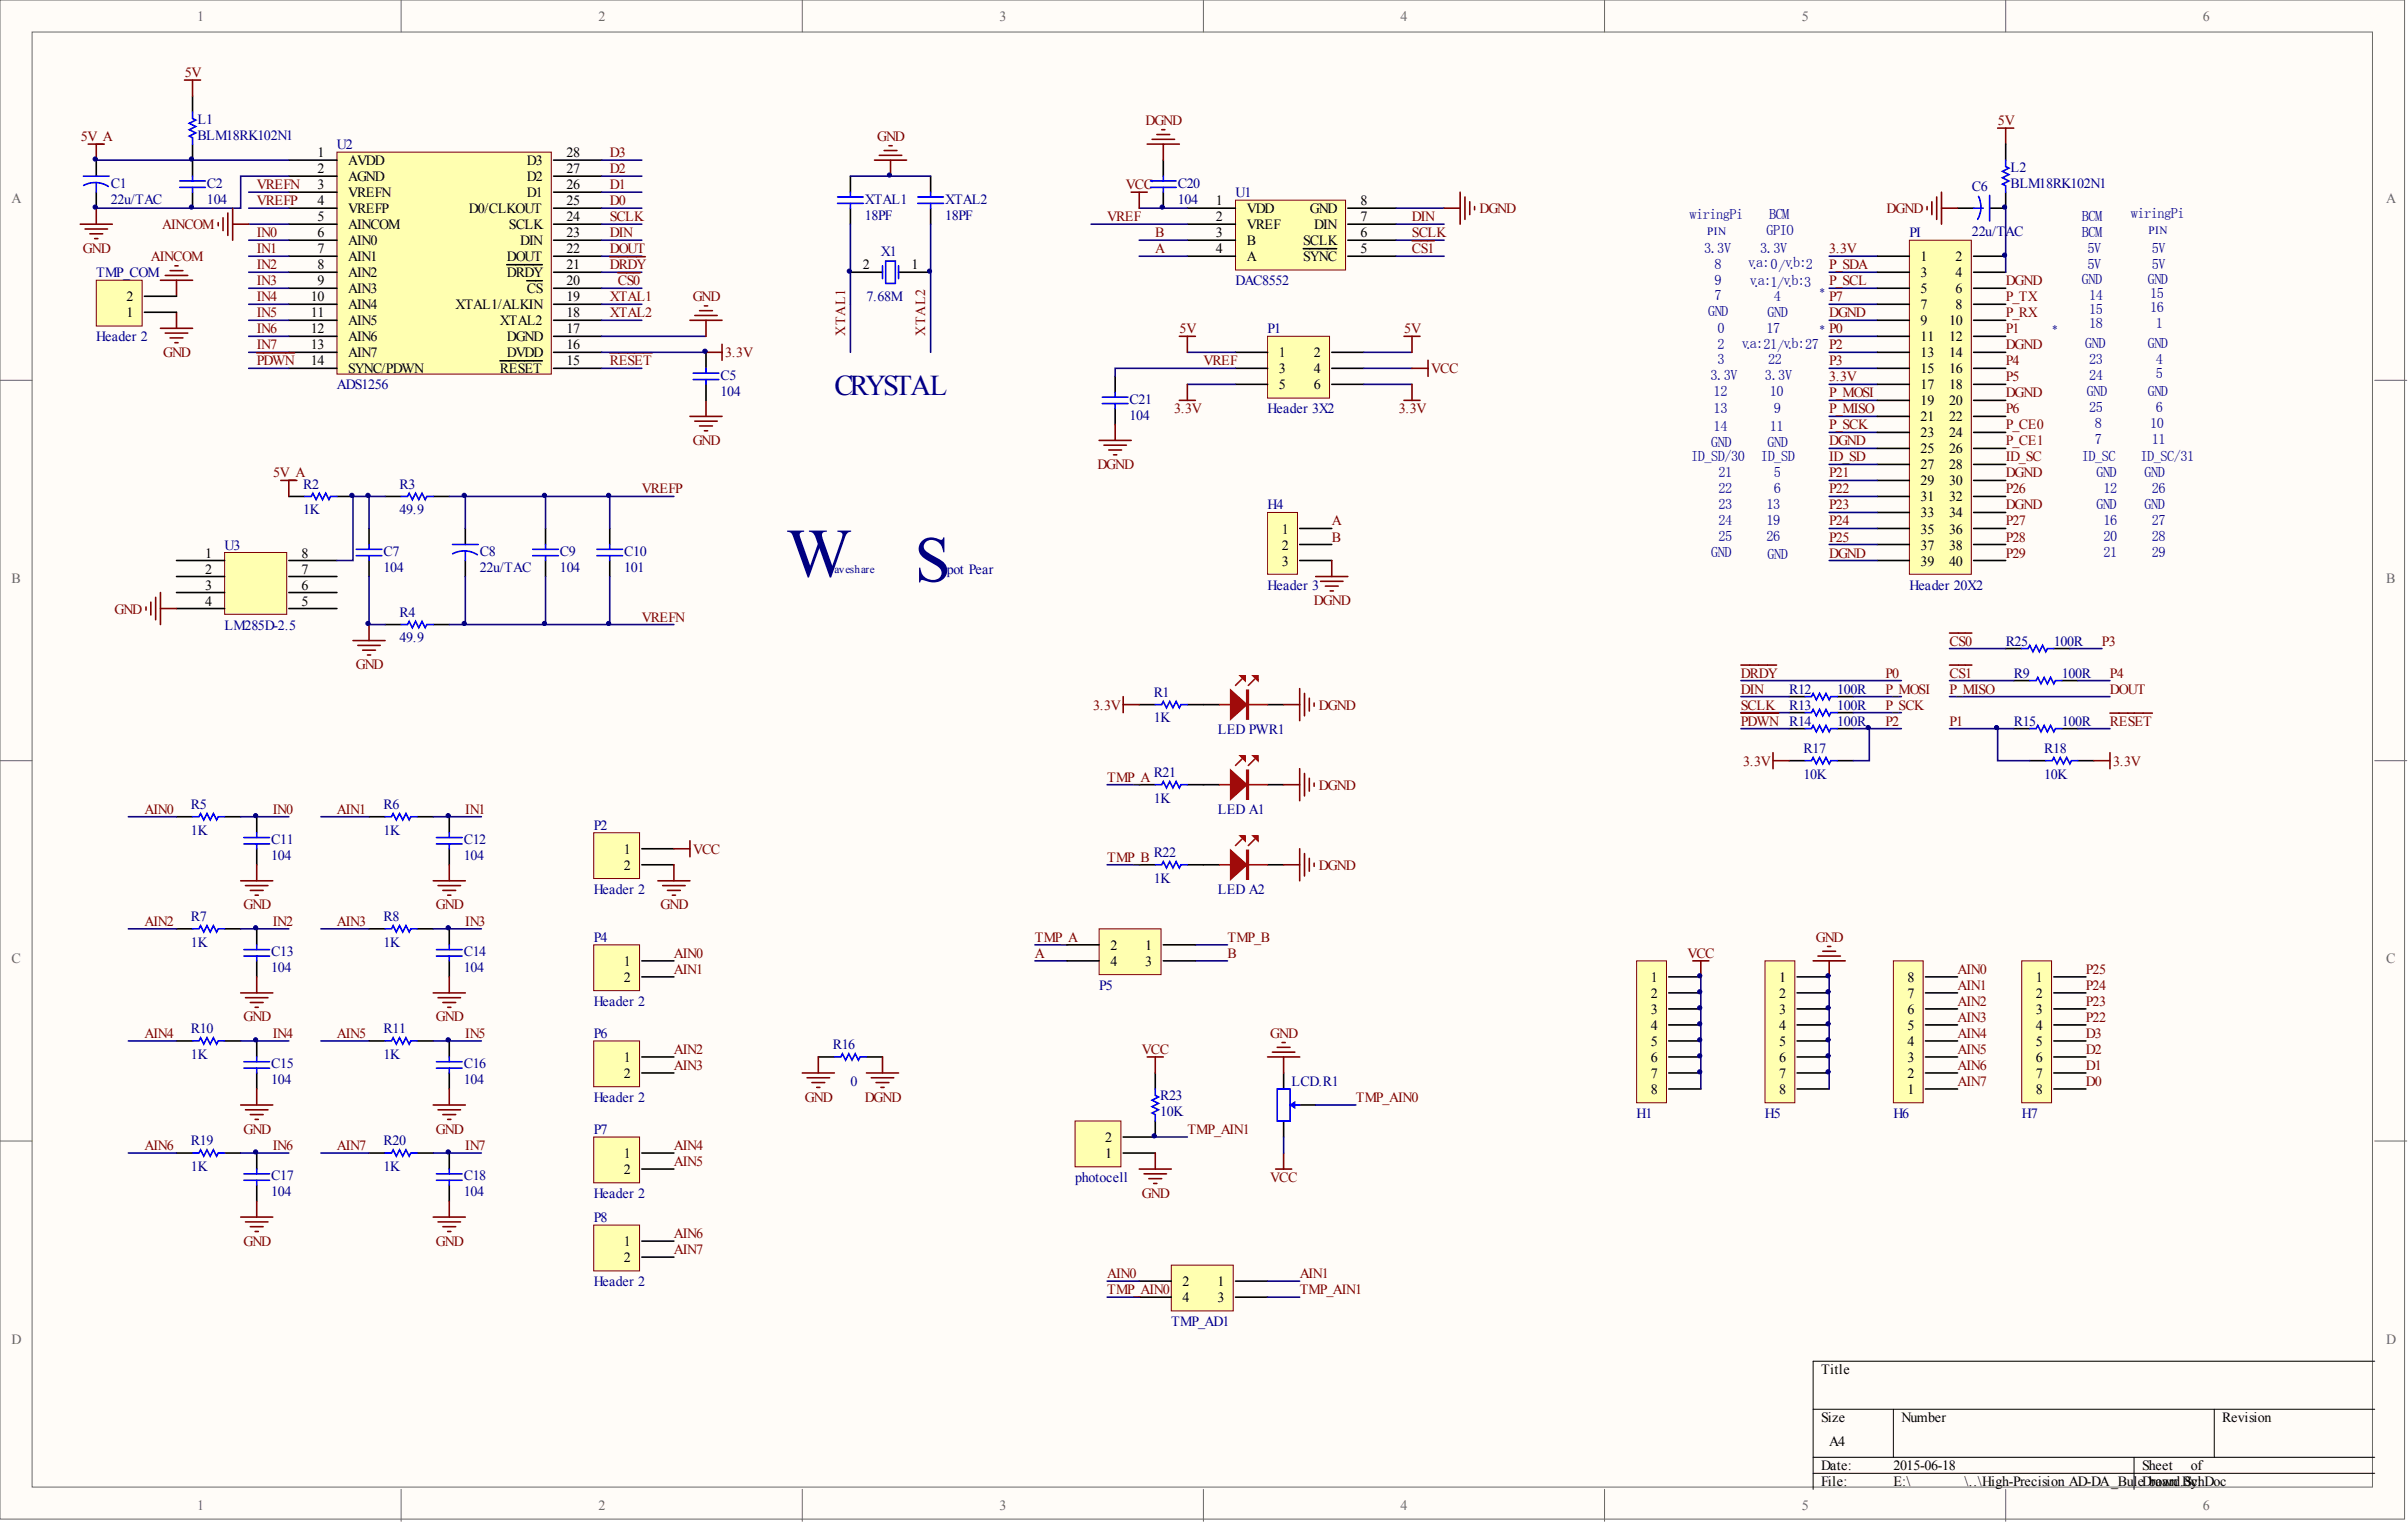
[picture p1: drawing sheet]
<svg xmlns="http://www.w3.org/2000/svg" width="381mm" height="241mm" viewBox="0 0 381 241" stroke-linecap="round" stroke-linejoin="round" font-family="sans-serif">
<defs><g id="words">
<text font-size="11" fill="#000080" x="124.4" y="91.2">W</text>
<text font-size="10.3" fill="#000080" x="144.7" y="92">S</text>
<text font-size="4.5" fill="#000080" x="132" y="62.5">CRYSTAL</text>
<g font-size="2.3" fill="#000080">
<text x="267.3" y="34.7">wiringPi</text>
<text x="279.9" y="34.7">BCM</text>
<text x="329.4" y="35">BCM</text>
<text x="337.1" y="34.5">wiringPi</text>
<text x="269.6" y="40">3.3V</text>
<text x="278.5" y="40">3.3V</text>
<text x="279.5" y="37.3">GPIO</text>
<text x="329.4" y="37.5">BCM</text>
<text x="330.3" y="40">5V</text>
<text x="340.4" y="40">5V</text>
<text x="271.3" y="42.6">8</text>
<text x="271.3" y="45.1">9</text>
<text x="271.3" y="47.4">7</text>
<text x="276.6" y="42.3">v.a:0/v.b:2</text>
<text x="276.9" y="45.1">v.a:1/v.b:3</text>
<text x="280.7" y="47.6">4</text>
<text x="329.4" y="44.9">GND</text>
<text x="330.3" y="42.6">5V</text>
<text x="330.5" y="47.4">14</text>
<text x="339.8" y="44.9">GND</text>
<text x="340.2" y="47.1">15</text>
<text x="340.4" y="42.6">5V</text>
<text x="270.2" y="49.9">GND</text>
<text x="271.8" y="52.7">0</text>
<text x="279.5" y="52.7">17</text>
<text x="279.6" y="50.2">GND</text>
<text x="330.5" y="49.7">15</text>
<text x="330.5" y="52">18</text>
<text x="340.2" y="49.4">16</text>
<text x="341.1" y="52">1</text>
<text x="271.8" y="55.2">2</text>
<text x="271.8" y="57.5">3</text>
<text x="275.6" y="55">v.a:21/v.b:27</text>
<text x="279.8" y="57.5">22</text>
<text x="329.9" y="55">GND</text>
<text x="330.5" y="57.5">23</text>
<text x="339.8" y="55">GND</text>
<text x="341.1" y="57.5">4</text>
<text x="341.1" y="59.8">5</text>
<text x="270.6" y="60.1">3.3V</text>
<text x="271.1" y="62.6">12</text>
<text x="271.1" y="65.4">13</text>
<text x="279.3" y="60.1">3.3V</text>
<text x="280" y="62.6">10</text>
<text x="280.7" y="65.4">9</text>
<text x="330.2" y="62.6">GND</text>
<text x="330.5" y="60.1">24</text>
<text x="330.5" y="65.1">25</text>
<text x="339.8" y="62.6">GND</text>
<text x="341.1" y="65.1">6</text>
<text x="270.8" y="70.7">GND</text>
<text x="271.1" y="68.2">14</text>
<text x="279.6" y="70.7">GND</text>
<text x="280" y="68.2">11</text>
<text x="331.4" y="67.7">8</text>
<text x="331.4" y="70.2">7</text>
<text x="340.2" y="67.7">10</text>
<text x="340.4" y="70.2">11</text>
<text x="267.6" y="73">ID_SD/30</text>
<text x="271.9" y="75.5">21</text>
<text x="278.6" y="73">ID_SD</text>
<text x="280.7" y="75.5">5</text>
<text x="329.4" y="73">ID_SC</text>
<text x="331.7" y="75.5">GND</text>
<text x="338.7" y="73">ID_SC/31</text>
<text x="339.3" y="75.5">GND</text>
<text x="271.9" y="78.1">22</text>
<text x="271.9" y="80.6">23</text>
<text x="271.9" y="83.1">24</text>
<text x="279.5" y="80.6">13</text>
<text x="279.5" y="83.1">19</text>
<text x="280.7" y="78.1">6</text>
<text x="331.7" y="80.6">GND</text>
<text x="332.8" y="78.1">12</text>
<text x="332.8" y="83.1">16</text>
<text x="339.3" y="80.6">GND</text>
<text x="340.4" y="78.1">26</text>
<text x="340.4" y="83.1">27</text>
<text x="270.8" y="88.2">GND</text>
<text x="271.9" y="85.7">25</text>
<text x="279.5" y="85.7">26</text>
<text x="279.6" y="88.4">GND</text>
<text x="332.8" y="85.7">20</text>
<text x="332.8" y="88.2">21</text>
<text x="340.4" y="85.7">28</text>
<text x="340.4" y="88.2">29</text>
</g>
<g font-size="2.2" fill="#696969">
<text x="31.2" y="3.3">1</text>
<text x="94.7" y="3.3">2</text>
<text x="158.1" y="3.3">3</text>
<text x="221.6" y="3.3">4</text>
<text x="285.1" y="3.3">5</text>
<text x="348.5" y="3.3">6</text>
<text x="1.8" y="32.1">A</text>
<text x="377.6" y="32.1">A</text>
<text x="1.8" y="92.2">B</text>
<text x="377.6" y="92.2">B</text>
<text x="1.8" y="152.4">C</text>
<text x="377.6" y="152.4">C</text>
<text x="1.8" y="212.6">D</text>
<text x="377.6" y="212.6">D</text>
<text x="31.2" y="239">1</text>
<text x="94.7" y="239">2</text>
<text x="158.1" y="239">3</text>
<text x="221.6" y="239">4</text>
<text x="285.1" y="239">5</text>
<text x="348.5" y="239">6</text>
</g>
<g font-size="2.2" fill="#800000">
<text x="29.2" y="12.2">5V</text>
<text x="12.8" y="22.3">5V_A</text>
<text x="138.8" y="22.3">GND</text>
<text x="181.2" y="19.8">DGND</text>
<text x="316.1" y="19.8">5V</text>
<text x="40.6" y="29.9">VREFN</text>
<text x="96.5" y="29.9">D1</text>
<text x="96.5" y="27.4">D2</text>
<text x="96.5" y="24.9">D3</text>
<text x="178.1" y="29.9">VCC</text>
<text x="40.6" y="32.5">VREFP</text>
<text x="96.5" y="35">SCLK</text>
<text x="96.5" y="32.5">D0</text>
<text x="175.2" y="35">VREF</text>
<text x="223.4" y="35">DIN</text>
<text x="234.1" y="33.7">DGND</text>
<text x="298.5" y="33.7">DGND</text>
<text x="13.1" y="40">GND</text>
<text x="23.9" y="41.3">AINCOM</text>
<text x="25.7" y="36.3">AINCOM</text>
<text x="40.6" y="37.5">IN0</text>
<text x="40.6" y="40.1">IN1</text>
<text x="96.5" y="37.5">DIN</text>
<text x="96.5" y="40.1">DOUT</text>
<text x="182.8" y="40.1">A</text>
<text x="182.8" y="37.5">B</text>
<text x="223.4" y="37.5">SCLK</text>
<text x="223.4" y="40.1">CS1</text>
<text x="289.4" y="40.1">3.3V</text>
<text x="40.6" y="42.6">IN2</text>
<text x="40.6" y="45.1">IN3</text>
<text x="40.6" y="47.7">IN4</text>
<text x="96.5" y="47.7">XTAL1</text>
<text x="96.5" y="42.6">DRDY</text>
<text x="97.7" y="45.1">CS0</text>
<text x="109.6" y="47.7">GND</text>
<text x="289.4" y="42.6">P_SDA</text>
<text x="289.4" y="45.1">P_SCL</text>
<text x="289.4" y="47.7">P7</text>
<text x="317.3" y="45.1">DGND</text>
<text x="317.3" y="47.7">P_TX</text>
<text x="40.6" y="50.2">IN5</text>
<text x="40.6" y="52.7">IN6</text>
<text x="96.5" y="50.2">XTAL2</text>
<text x="133.7" y="53.2" transform="rotate(-90 133.7 53.2)">XTAL1</text>
<text x="146.4" y="53.2" transform="rotate(-90 146.4 53.2)">XTAL2</text>
<text x="186.6" y="52.7">5V</text>
<text x="222.2" y="52.7">5V</text>
<text x="289.4" y="50.2">DGND</text>
<text x="289.4" y="52.7">P0</text>
<text x="317.3" y="52.7">P1</text>
<text x="317.3" y="50.2">P_RX</text>
<text x="25.8" y="56.5">GND</text>
<text x="40.6" y="55.3">IN7</text>
<text x="40.6" y="57.8">PDWN</text>
<text x="96.5" y="57.8">RESET</text>
<text x="114.8" y="56.5">3.3V</text>
<text x="190.4" y="57.8">VREF</text>
<text x="226.5" y="59.1">VCC</text>
<text x="289.4" y="55.3">P2</text>
<text x="289.4" y="57.8">P3</text>
<text x="317.3" y="55.3">DGND</text>
<text x="317.3" y="57.8">P4</text>
<text x="185.8" y="65.3">3.3V</text>
<text x="221.3" y="65.3">3.3V</text>
<text x="289.4" y="65.4">P_MISO</text>
<text x="289.4" y="62.9">P_MOSI</text>
<text x="289.4" y="60.3">3.3V</text>
<text x="317.3" y="62.9">DGND</text>
<text x="317.3" y="60.3">P5</text>
<text x="317.3" y="65.4">P6</text>
<text x="109.6" y="70.4">GND</text>
<text x="289.4" y="70.5">DGND</text>
<text x="289.4" y="67.9">P_SCK</text>
<text x="317.3" y="70.5">P_CE1</text>
<text x="317.3" y="67.9">P_CE0</text>
<text x="43.2" y="75.5">5V_A</text>
<text x="173.6" y="74.2">DGND</text>
<text x="289.4" y="73">ID_SD</text>
<text x="289.4" y="75.5">P21</text>
<text x="317.3" y="73">ID_SC</text>
<text x="317.3" y="75.5">DGND</text>
<text x="101.6" y="78.1">VREFP</text>
<text x="210.7" y="83.1">A</text>
<text x="289.4" y="78.1">P22</text>
<text x="289.4" y="80.6">P23</text>
<text x="289.4" y="83.1">P24</text>
<text x="317.3" y="80.6">DGND</text>
<text x="317.3" y="78.1">P26</text>
<text x="317.3" y="83.1">P27</text>
<text x="210.7" y="85.7">B</text>
<text x="289.4" y="88.2">DGND</text>
<text x="289.4" y="85.7">P25</text>
<text x="317.3" y="85.7">P28</text>
<text x="317.3" y="88.2">P29</text>
<text x="207.9" y="95.7">DGND</text>
<text x="18.1" y="97.1">GND</text>
<text x="101.6" y="98.4">VREFN</text>
<text x="56.3" y="105.9">GND</text>
<text x="275.5" y="107.2">DRDY</text>
<text x="298.3" y="107.2">P0</text>
<text x="308.5" y="107.2">CS1</text>
<text x="308.5" y="102.2">CS0</text>
<text x="332.6" y="102.2">P3</text>
<text x="333.8" y="107.2">P4</text>
<text x="173" y="112.3">3.3V</text>
<text x="208.7" y="112.3">DGND</text>
<text x="275.5" y="109.8">DIN</text>
<text x="275.5" y="112.3">SCLK</text>
<text x="298.3" y="109.8">P_MOSI</text>
<text x="298.3" y="112.3">P_SCK</text>
<text x="308.5" y="109.8">P_MISO</text>
<text x="333.8" y="109.8">DOUT</text>
<text x="275.5" y="114.8">PDWN R14</text>
<text x="298.3" y="114.8">P2</text>
<text x="308.5" y="114.8">P1</text>
<text x="333.8" y="114.8">RESET</text>
<text x="175.2" y="123.7">TMP_A</text>
<text x="208.7" y="125">DGND</text>
<text x="275.8" y="121.2">3.3V</text>
<text x="334.4" y="121.2">3.3V</text>
<text x="22.8" y="128.8">AIN0</text>
<text x="43.2" y="128.8">IN0</text>
<text x="53.3" y="128.8">AIN1</text>
<text x="73.6" y="128.8">IN1</text>
<text x="109.7" y="135.1">VCC</text>
<text x="175.2" y="136.4">TMP_B</text>
<text x="208.7" y="137.6">DGND</text>
<text x="38.5" y="143.9">GND</text>
<text x="69" y="143.9">GND</text>
<text x="104.5" y="143.9">GND</text>
<text x="22.8" y="146.5">AIN2</text>
<text x="43.2" y="146.5">IN2</text>
<text x="53.3" y="146.5">AIN3</text>
<text x="73.6" y="146.5">IN3</text>
<text x="163.7" y="149">TMP_A</text>
<text x="194.2" y="149">TMP_B</text>
<text x="287.3" y="149">GND</text>
<text x="106.6" y="151.6">AIN0</text>
<text x="106.6" y="154.1">AIN1</text>
<text x="163.7" y="151.6">A</text>
<text x="194.2" y="151.6">B</text>
<text x="267" y="151.6">VCC</text>
<text x="309.7" y="154.1">AIN0</text>
<text x="330" y="154.1">P25</text>
<text x="38.5" y="161.6">GND</text>
<text x="69" y="161.6">GND</text>
<text x="309.7" y="156.6">AIN1</text>
<text x="309.7" y="159.2">AIN2</text>
<text x="309.7" y="161.7">AIN3</text>
<text x="330" y="161.7">P22</text>
<text x="330" y="159.2">P23</text>
<text x="330" y="156.6">P24</text>
<text x="22.8" y="164.2">AIN4</text>
<text x="43.2" y="164.2">IN4</text>
<text x="53.3" y="164.2">AIN5</text>
<text x="73.6" y="164.2">IN5</text>
<text x="106.6" y="166.8">AIN2</text>
<text x="180.7" y="166.8">VCC</text>
<text x="201" y="164.2">GND</text>
<text x="309.7" y="164.2">AIN4</text>
<text x="309.7" y="166.8">AIN5</text>
<text x="330" y="166.8">D2</text>
<text x="330" y="164.2">D3</text>
<text x="106.6" y="169.3">AIN3</text>
<text x="309.7" y="169.3">AIN6</text>
<text x="309.7" y="171.8">AIN7</text>
<text x="330" y="169.3">D1</text>
<text x="330" y="171.8">D0</text>
<text x="38.5" y="179.4">GND</text>
<text x="69" y="179.4">GND</text>
<text x="127.4" y="174.3">GND</text>
<text x="136.8" y="174.3">DGND</text>
<text x="187.9" y="179.4">TMP_AIN1</text>
<text x="214.5" y="174.4">TMP_AIN0</text>
<text x="22.8" y="182">AIN6</text>
<text x="43.2" y="182">IN6</text>
<text x="53.3" y="182">AIN7</text>
<text x="73.6" y="182">IN7</text>
<text x="106.6" y="182">AIN4</text>
<text x="106.6" y="184.5">AIN5</text>
<text x="180.7" y="189.5">GND</text>
<text x="201" y="187">VCC</text>
<text x="38.5" y="197.1">GND</text>
<text x="69" y="197.1">GND</text>
<text x="106.6" y="195.9">AIN6</text>
<text x="106.6" y="198.4">AIN7</text>
<text x="175.2" y="202.2">AIN0</text>
<text x="205.6" y="202.2">AIN1</text>
<text x="175.2" y="204.8">TMP_AIN0</text>
<text x="205.6" y="204.8">TMP_AIN1</text>
</g>
<g font-size="2.2" fill="#000080">
<text x="31.2" y="22.1">BLM18RK102N1</text>
<text x="31.2" y="19.5">L1</text>
<text x="53.3" y="23.6">U2</text>
<text x="17.5" y="29.7">C1</text>
<text x="32.7" y="29.7">C2</text>
<text x="186.3" y="29.7">C20</text>
<text x="318.1" y="29.7">BLM18RK102N1</text>
<text x="318.1" y="27.1">L2</text>
<text x="17.5" y="32.2">22u/TAC</text>
<text x="32.7" y="32.2">104</text>
<text x="136.8" y="32.2">XTAL1</text>
<text x="136.8" y="34.8">18PF</text>
<text x="149.5" y="32.2">XTAL2</text>
<text x="149.5" y="34.8">18PF</text>
<text x="186.3" y="32.2">104</text>
<text x="195.5" y="31.2">U1</text>
<text x="312" y="30.2">C6</text>
<text x="139.4" y="40.6">X1</text>
<text x="302.1" y="37.5">PI</text>
<text x="312" y="37.3">22u/TAC</text>
<text x="15.2" y="43.9">TMP_COM</text>
<text x="137.1" y="47.7">7.68M</text>
<text x="195.5" y="45.1">DAC8552</text>
<text x="200.6" y="52.7">P1</text>
<text x="15.2" y="54">Header 2</text>
<text x="53.3" y="61.6">ADS1256</text>
<text x="114" y="62.6">104</text>
<text x="114" y="60.1">C5</text>
<text x="178.7" y="63.9">C21</text>
<text x="200.6" y="65.4">Header 3X2</text>
<text x="178.7" y="66.4">104</text>
<text x="48" y="77.3">R2</text>
<text x="63.2" y="77.3">R3</text>
<text x="48" y="81.4">1K</text>
<text x="63.2" y="81.4">49.9</text>
<text x="200.6" y="80.6">H4</text>
<text x="35.5" y="86.9">U3</text>
<text x="60.7" y="88">C7</text>
<text x="75.9" y="88">C8</text>
<text x="88.6" y="88">C9</text>
<text x="98.8" y="88">C10</text>
<text x="60.7" y="90.5">104</text>
<text x="75.9" y="90.5">22u/TAC</text>
<text x="88.6" y="90.5">104</text>
<text x="98.8" y="90.5">101</text>
<text x="149.8" y="90.8">pot Pear</text>
<text x="200.6" y="93.3">Header 3</text>
<text x="302.1" y="93.3">Header 20X2</text>
<text x="35.5" y="99.6">LM285D-2.5</text>
<text x="63.2" y="101.6">49.9</text>
<text x="63.2" y="97.6">R4</text>
<text x="317.3" y="102.2">R25</text>
<text x="318.6" y="107.2">R9</text>
<text x="325" y="102.2">100R</text>
<text x="326.2" y="107.2">100R</text>
<text x="182.5" y="110.3">R1</text>
<text x="283.1" y="109.8">R12</text>
<text x="283.1" y="112.3">R13</text>
<text x="290.7" y="109.8">100R</text>
<text x="290.7" y="112.3">100R</text>
<text x="182.5" y="114.3">1K</text>
<text x="192.7" y="116.1">LED PWR1</text>
<text x="285.4" y="119.1">R17</text>
<text x="290.7" y="114.8">100R</text>
<text x="318.6" y="114.8">R15</text>
<text x="323.4" y="119.1">R18</text>
<text x="326.2" y="114.8">100R</text>
<text x="182.5" y="122.9">R21</text>
<text x="285.4" y="123.2">10K</text>
<text x="323.4" y="123.2">10K</text>
<text x="30.2" y="128">R5</text>
<text x="60.7" y="128">R6</text>
<text x="93.9" y="131.3">P2</text>
<text x="182.5" y="127">1K</text>
<text x="192.7" y="128.8">LED A1</text>
<text x="30.2" y="132.1">1K</text>
<text x="42.9" y="136.1">104</text>
<text x="42.9" y="133.6">C11</text>
<text x="60.7" y="132.1">1K</text>
<text x="73.4" y="136.1">104</text>
<text x="73.4" y="133.6">C12</text>
<text x="182.5" y="135.6">R22</text>
<text x="93.9" y="141.4">Header 2</text>
<text x="182.5" y="139.7">1K</text>
<text x="192.7" y="141.4">LED A2</text>
<text x="30.2" y="149.8">1K</text>
<text x="30.2" y="145.7">R7</text>
<text x="60.7" y="149.8">1K</text>
<text x="60.7" y="145.7">R8</text>
<text x="93.9" y="149">P4</text>
<text x="42.9" y="153.8">104</text>
<text x="42.9" y="151.3">C13</text>
<text x="73.4" y="153.8">104</text>
<text x="73.4" y="151.3">C14</text>
<text x="93.9" y="159.2">Header 2</text>
<text x="173.9" y="156.6">P5</text>
<text x="30.2" y="167.5">1K</text>
<text x="30.2" y="163.5">R10</text>
<text x="60.7" y="167.5">1K</text>
<text x="60.7" y="163.5">R11</text>
<text x="93.9" y="164.2">P6</text>
<text x="131.8" y="166">R16</text>
<text x="42.9" y="171.6">104</text>
<text x="42.9" y="169">C15</text>
<text x="73.4" y="171.6">104</text>
<text x="73.4" y="169">C16</text>
<text x="134.6" y="171.8">0</text>
<text x="204.4" y="171.8">LCD.R1</text>
<text x="93.9" y="174.4">Header 2</text>
<text x="93.9" y="179.4">P7</text>
<text x="183.6" y="176.7">10K</text>
<text x="183.6" y="174.1">R23</text>
<text x="259" y="176.9">H1</text>
<text x="279.3" y="176.9">H5</text>
<text x="299.6" y="176.9">H6</text>
<text x="319.9" y="176.9">H7</text>
<text x="30.2" y="185.3">1K</text>
<text x="30.2" y="181.2">R19</text>
<text x="60.7" y="185.3">1K</text>
<text x="60.7" y="181.2">R20</text>
<text x="42.9" y="189.3">104</text>
<text x="42.9" y="186.8">C17</text>
<text x="73.4" y="189.3">104</text>
<text x="73.4" y="186.8">C18</text>
<text x="93.9" y="189.6">Header 2</text>
<text x="170.1" y="187">photocell</text>
<text x="93.9" y="193.4">P8</text>
<text x="93.9" y="203.5">Header 2</text>
<text x="185.3" y="209.8">TMP_AD1</text>
</g>
<g font-size="2.2">
<text x="50.2" y="24.9">1</text>
<text x="50.2" y="27.4">2</text>
<text x="50.2" y="29.9">3</text>
<text x="55.1" y="26.1">AVDD</text>
<text x="55.1" y="28.7">AGND</text>
<text x="83.3" y="28.7">D2</text>
<text x="83.3" y="26.1">D3</text>
<text x="89.6" y="29.9">26</text>
<text x="89.6" y="27.4">27</text>
<text x="89.6" y="24.9">28</text>
<text x="50.2" y="32.5">4</text>
<text x="50.2" y="35">5</text>
<text x="55.1" y="31.2">VREFN</text>
<text x="55.1" y="33.7">VREFP</text>
<text x="74.2" y="33.7">D0/CLKOUT</text>
<text x="83.3" y="31.2">D1</text>
<text x="89.6" y="35">24</text>
<text x="89.6" y="32.5">25</text>
<text x="192.4" y="32.5">1</text>
<text x="192.4" y="35">2</text>
<text x="197.3" y="33.7">VDD</text>
<text x="207.2" y="33.7">GND</text>
<text x="215.3" y="35">7</text>
<text x="215.3" y="32.5">8</text>
<text x="50.2" y="37.5">6</text>
<text x="50.2" y="40.1">7</text>
<text x="55.1" y="36.3">AINCOM</text>
<text x="55.1" y="38.8">AIN0</text>
<text x="55.1" y="41.3">AIN1</text>
<text x="80.2" y="41.3">DOUT</text>
<text x="80.5" y="36.3">SCLK</text>
<text x="82.3" y="38.8">DIN</text>
<text x="89.6" y="40.1">22</text>
<text x="89.6" y="37.5">23</text>
<text x="192.4" y="37.5">3</text>
<text x="192.4" y="40.1">4</text>
<text x="197.3" y="36.3">VREF</text>
<text x="197.3" y="38.8">B</text>
<text x="197.3" y="41.3">A</text>
<text x="206.2" y="41.3">SYNC</text>
<text x="206.2" y="38.8">SCLK</text>
<text x="207.9" y="36.3">DIN</text>
<text x="215.3" y="40.1">5</text>
<text x="215.3" y="37.5">6</text>
<text x="303.9" y="41.3">1</text>
<text x="309.4" y="41.3">2</text>
<text x="20" y="47.7">2</text>
<text x="49.2" y="47.7">10</text>
<text x="50.2" y="42.6">8</text>
<text x="50.2" y="45.1">9</text>
<text x="55.1" y="43.9">AIN2</text>
<text x="55.1" y="46.4">AIN3</text>
<text x="80.2" y="43.9">DRDY</text>
<text x="83.3" y="46.4">CS</text>
<text x="89.6" y="47.7">19</text>
<text x="89.6" y="45.1">20</text>
<text x="89.6" y="42.6">21</text>
<text x="136.5" y="42.6">2</text>
<text x="144.2" y="42.6">1</text>
<text x="303.9" y="43.9">3</text>
<text x="303.9" y="46.4">5</text>
<text x="309.4" y="43.9">4</text>
<text x="309.4" y="46.4">6</text>
<text x="20" y="50.2">1</text>
<text x="49.2" y="50.2">11</text>
<text x="49.2" y="52.7">12</text>
<text x="55.1" y="48.9">AIN4</text>
<text x="55.1" y="51.5">AIN5</text>
<text x="72.1" y="48.9">XTAL1/ALKIN</text>
<text x="79.1" y="51.5">XTAL2</text>
<text x="89.6" y="52.7">17</text>
<text x="89.6" y="50.2">18</text>
<text x="303.9" y="48.9">7</text>
<text x="303.9" y="51.5">9</text>
<text x="308.4" y="51.5">10</text>
<text x="309.4" y="48.9">8</text>
<text x="49.2" y="55.3">13</text>
<text x="49.2" y="57.8">14</text>
<text x="55.1" y="54">AIN6</text>
<text x="55.1" y="56.5">AIN7</text>
<text x="55.1" y="59.1">SYNC/PDWN</text>
<text x="79.1" y="59.1">RESET</text>
<text x="80.2" y="56.5">DVDD</text>
<text x="80.2" y="54">DGND</text>
<text x="89.6" y="57.8">15</text>
<text x="89.6" y="55.3">16</text>
<text x="202.3" y="56.5">1</text>
<text x="202.3" y="59.1">3</text>
<text x="207.9" y="56.5">2</text>
<text x="207.9" y="59.1">4</text>
<text x="303.9" y="54">11</text>
<text x="303.9" y="56.5">13</text>
<text x="303.9" y="59.1">15</text>
<text x="308.4" y="54">12</text>
<text x="308.4" y="56.5">14</text>
<text x="308.4" y="59.1">16</text>
<text x="202.3" y="61.6">5</text>
<text x="207.9" y="61.6">6</text>
<text x="303.9" y="61.6">17</text>
<text x="303.9" y="64.1">19</text>
<text x="308.4" y="61.6">18</text>
<text x="308.4" y="64.1">20</text>
<text x="303.9" y="66.7">21</text>
<text x="303.9" y="69.2">23</text>
<text x="303.9" y="71.7">25</text>
<text x="308.4" y="66.7">22</text>
<text x="308.4" y="69.2">24</text>
<text x="308.4" y="71.7">26</text>
<text x="303.9" y="74.3">27</text>
<text x="303.9" y="76.8">29</text>
<text x="308.4" y="74.3">28</text>
<text x="308.4" y="76.8">30</text>
<text x="303.9" y="79.3">31</text>
<text x="303.9" y="81.9">33</text>
<text x="308.4" y="79.3">32</text>
<text x="308.4" y="81.9">34</text>
<text x="32.4" y="88.2">1</text>
<text x="47.7" y="88.2">8</text>
<text x="202.8" y="84.4">1</text>
<text x="202.8" y="86.9">2</text>
<text x="202.8" y="89.5">3</text>
<text x="303.9" y="84.4">35</text>
<text x="303.9" y="86.9">37</text>
<text x="303.9" y="89.5">39</text>
<text x="308.4" y="84.4">36</text>
<text x="308.4" y="86.9">38</text>
<text x="308.4" y="89.5">40</text>
<text x="32.4" y="90.8">2</text>
<text x="32.4" y="93.3">3</text>
<text x="32.4" y="95.8">4</text>
<text x="47.7" y="95.8">5</text>
<text x="47.7" y="93.3">6</text>
<text x="47.7" y="90.8">7</text>
<text x="98.7" y="135.1">1</text>
<text x="98.7" y="137.6">2</text>
<text x="98.7" y="152.8">1</text>
<text x="98.7" y="155.4">2</text>
<text x="175.7" y="150.3">2</text>
<text x="175.7" y="152.8">4</text>
<text x="181.2" y="150.3">1</text>
<text x="181.2" y="152.8">3</text>
<text x="261.2" y="155.4">1</text>
<text x="281.5" y="155.4">1</text>
<text x="301.8" y="155.4">8</text>
<text x="322.1" y="155.4">1</text>
<text x="261.2" y="157.9">2</text>
<text x="261.2" y="160.4">3</text>
<text x="281.5" y="157.9">2</text>
<text x="281.5" y="160.4">3</text>
<text x="301.8" y="160.4">6</text>
<text x="301.8" y="157.9">7</text>
<text x="322.1" y="157.9">2</text>
<text x="322.1" y="160.4">3</text>
<text x="261.2" y="163">4</text>
<text x="261.2" y="165.5">5</text>
<text x="281.5" y="163">4</text>
<text x="281.5" y="165.5">5</text>
<text x="301.8" y="165.5">4</text>
<text x="301.8" y="163">5</text>
<text x="322.1" y="163">4</text>
<text x="322.1" y="165.5">5</text>
<text x="98.7" y="168">1</text>
<text x="98.7" y="170.6">2</text>
<text x="261.2" y="168">6</text>
<text x="261.2" y="170.6">7</text>
<text x="261.2" y="173.1">8</text>
<text x="281.5" y="168">6</text>
<text x="281.5" y="170.6">7</text>
<text x="281.5" y="173.1">8</text>
<text x="301.8" y="173.1">1</text>
<text x="301.8" y="170.6">2</text>
<text x="301.8" y="168">3</text>
<text x="322.1" y="168">6</text>
<text x="322.1" y="170.6">7</text>
<text x="322.1" y="173.1">8</text>
<text x="98.7" y="183.2">1</text>
<text x="98.7" y="185.8">2</text>
<text x="174.9" y="183.2">1</text>
<text x="174.9" y="180.7">2</text>
<text x="98.7" y="197.2">1</text>
<text x="98.7" y="199.7">2</text>
<text x="187.1" y="203.5">2</text>
<text x="192.6" y="203.5">1</text>
<text x="187.1" y="206">4</text>
<text x="192.6" y="206">3</text>
<text x="288.1" y="217.4">Title</text>
<text x="288.1" y="225">Size</text>
<text x="300.8" y="225">Number</text>
<text x="351.6" y="225">Revision</text>
<text x="288.1" y="232.6">Date:</text>
<text x="289.4" y="228.8">A4</text>
<text x="299.6" y="232.6">2015-06-18</text>
<text x="338.9" y="232.6">Sheet</text>
<text x="346.7" y="232.6">of</text>
<text x="288.1" y="235.1">File:</text>
<text x="299.6" y="235.1">E:\</text>
<text x="310.8" y="235.1">\..\High-Precision AD-DA_Bul</text>
<text x="338.2" y="235.1">eDbraown Sc:</text>
<text x="342.1" y="235.1">ard.ByhDoc</text>
</g>
<g font-size="1.8" fill="#000080">
<text x="270.1" y="37.2">PIN</text>
<text x="339.9" y="37">PIN</text>
<text x="287.9" y="46.9">*</text>
<text x="287.9" y="52.7">*</text>
<text x="324.7" y="52.7">*</text>
<text x="132" y="90.7">aveshare</text>
</g>
</g></defs>
<g fill="#fffcf8" stroke="#696969" stroke-width=".16">
<path d="M0 0h380.5v240.4h-380.5z"/>
<path d="M5.1 5.1h370.3v230.2h-370.3z"/>
</g>
<g fill="none" stroke="#696969" stroke-width=".16">
<path d="M63.5 0v5.1M126.9 0v5.1M190.4 0v5.1M253.9 0v5.1M317.3 0v5.1M0 60.2h5.1M375.7 60.2h5.1M0 120.4h5.1M375.7 120.4h5.1M0 180.5h5.1M375.7 180.5h5.1M63.5 235.7v5"/>
<path d="M126.9 235.7v5M190.4 235.7v5M253.9 235.7v5M317.3 235.7v5"/>
</g>
<path d="M375.7 215.4h-88.8v20.3M286.9 223h88.8M286.9 230.6h88.8M286.9 233.1h88.8M299.6 223v7.6M337.7 230.6v5.1M350.3 223v7.6" fill="none" stroke="#000" stroke-width=".16"/>
<path d="M53.3 24.1h33.9v35.1h-33.9z" fill="#ffffb0" stroke="#800000" stroke-width=".16"/>
<g fill="none" stroke="#000" stroke-width=".25">
<path d="M45.7 25.3h7.6M45.7 27.9h7.6M45.7 30.4h7.6M45.7 32.9h7.6M45.7 35.5h7.6M45.7 38h7.6M87.6 25.3h7.6M87.6 27.9h7.6M87.6 30.4h7.6M87.6 32.9h7.6M87.6 35.5h7.6M87.6 38h7.6"/>
<path d="M45.7 40.5h7.6M45.7 43.1h7.6M45.7 45.6h7.6M45.7 48.1h7.6M45.7 50.7h7.6M45.7 53.2h7.6M45.7 55.7h7.6M45.7 58.3h7.6M79.1 57.1h6.7M80.2 41.9h5.6M83.3 44.4h2.5M87.6 40.5h7.6"/>
<path d="M87.6 43.1h7.6M87.6 45.6h7.6M87.6 48.1h7.6M87.6 50.7h7.6M87.6 53.2h7.6M87.6 55.7h7.6M87.6 58.3h7.6"/>
</g>
<path d="M195.5 31.7h17.4v11h-17.4z" fill="#ffffb0" stroke="#800000" stroke-width=".16"/>
<path d="M187.9 32.9h7.6M187.9 35.5h7.6M187.9 38h7.6M206.2 39.4h5.3M213.3 32.9h7.6M213.3 35.5h7.6M213.3 38h7.6M187.9 40.5h7.6M213.3 40.5h7.6" fill="none" stroke="#000" stroke-width=".25"/>
<path d="M35.5 87.4h9.9v9.8h-9.9z" fill="#ffffb0" stroke="#800000" stroke-width=".16"/>
<g fill="none" stroke="#000" stroke-width=".25">
<path d="M30.5 15.2v2.5M15.2 25.3v2.6M15.2 30.4v2.5M30.5 22.8v5.1M30.5 30.4v2.5M134.6 27.9v2.5M134.6 32.9v2.6M147.2 27.9v2.5M147.2 32.9v2.6M309.7 32.9h2.6M314.8 32.9h2.5M111.7 55.7v2.6"/>
<path d="M45.7 78.6h2.5M53.3 78.6h2.6M60.9 78.6h2.6M68.5 78.6h2.6M111.7 60.8v2.5M27.9 88.7h7.6M27.9 91.2h7.6M27.9 93.8h7.6M27.9 96.3h7.6M45.7 88.7h7.6M45.7 91.2h7.6M45.7 93.8h7.6"/>
<path d="M45.7 96.3h7.6M58.4 83.6v2.6M58.4 88.7v2.5M60.9 98.8h2.6M68.5 98.8h2.6M73.6 83.6v2.6M73.6 88.7v2.5M86.3 83.6v2.6M86.3 88.7v2.5M96.5 83.6v2.6M96.5 88.7v2.5M283.1 110.2h2.5"/>
<path d="M283.1 112.8h2.5M283.1 115.3h2.5M290.7 110.2h2.5M290.7 112.8h2.5M290.7 115.3h2.5M318.6 115.3h2.6M318.6 107.7h2.6M326.2 115.3h2.6M326.2 107.7h2.6M27.9 129.2h2.6M35.5 129.2h2.6M40.6 129.2v2.6"/>
<path d="M40.6 134.3v2.5M58.4 129.2h2.5M66 129.2h2.5M71.1 129.2v2.6M71.1 134.3v2.5M283.1 120.4h2.5M290.7 120.4h2.5M27.9 147h2.6M35.5 147h2.6M40.6 147v2.5M40.6 152v2.6M58.4 147h2.5"/>
<path d="M66 147h2.5M71.1 147v2.5M71.1 152v2.6M27.9 164.7h2.6M35.5 164.7h2.6M40.6 164.7v2.5M40.6 169.8v2.5M58.4 164.7h2.5M66 164.7h2.5M71.1 164.7v2.5M71.1 169.8v2.5M27.9 182.4h2.6"/>
<path d="M35.5 182.4h2.6M40.6 182.4v2.6M40.6 187.5v2.5M58.4 182.4h2.5M66 182.4h2.5M71.1 182.4v2.6M71.1 187.5v2.5"/>
</g>
<g fill="none" stroke="#00f" stroke-width=".25">
<path d="M30.5 17.7v1.1l.5 .2-1 .5 1 .5-1 .5 1 .5-1 .5 .5 .3v1M13.2 27.9h4.1M15.2 28.9l1.2 .2 .7 .4M15.2 28.9l-1.2 .1-.8 .3M15.2 28.9v1.5M28.4 28.6h4.1M28.4 29.6h4.1M30.5 27.9v.7M30.5 29.6v.8M132.5 32.2h4.1M132.5 31.2h4.1M134.6 30.4v.8"/>
<path d="M134.6 32.2v.7M145.2 32.2h4.1M145.2 31.2h4.1M147.2 30.4v.8M147.2 32.2v.7M312.3 32.9h1.5M313 31.1a3.9 3.9 0 0 1-.1 3.6M314.8 30.9v4.1M109.7 59h4M111.7 58.3v.7M48.2 78.6h1.1l.2-.6 .5 1.1 .5-1.1 .5 1.1 .5-1.1 .5 1.1 .3-.5h1M63.5 78.6h1l.2-.6 .5 1.1 .6-1.1 .5 1.1 .5-1.1 .5 1.1 .2-.5h1"/>
<path d="M109.7 60.1h4M111.7 60.1v.7M56.4 86.9h4M56.4 87.9h4M58.4 86.2v.7M58.4 87.9v.8M63.5 98.8h1l.2-.5 .5 1 .6-1 .5 1 .5-1 .5 1 .2-.5h1M71.6 86.2h4.1M73.6 87.2l.8 .1 1.1 .5M73.6 87.2l-1.2 .1-.8 .3M73.6 87.2v1.5M84.3 86.9h4"/>
<path d="M84.3 87.9h4M86.3 86.2v.7M86.3 87.9v.8M94.4 86.9h4.1M94.4 87.9h4.1M96.5 86.2v.7M96.5 87.9v.8M285.6 110.2h1l.3-.5 .5 1 .5-1 .5 1 .5-1 .5 1 .3-.5h1M285.6 112.8h1l.3-.5 .5 1 .5-1 .5 1 .5-1 .5 1 .3-.5h1M285.6 115.3h1l.3-.5 .5 1 .5-1 .5 1 .5-1 .5 1 .3-.5h1M321.2 107.7h1l.2-.5 .5 1 .5-1 .5 1 .6-1 .5 1 .2-.5h1M321.2 115.3h1l.2-.5 .5 1 .5-1 .5 1 .6-1 .5 1 .2-.5h1"/>
<path d="M30.5 129.2h1l.2-.5 .5 1 .5-1 .6 1 .5-1 .5 1 .2-.5h1M38.6 132.5h4.1M38.6 133.5h4.1M40.6 131.8v.7M40.6 133.5v.8M60.9 129.2h1l.3-.5 .5 1 .5-1 .5 1 .5-1 .5 1 .3-.5h1M69.1 132.5h4M69.1 133.5h4M71.1 131.8v.7M71.1 133.5v.8M285.6 120.4h1l.3-.5 .5 1 .5-1 .5 1 .5-1 .5 1 .3-.5h1M30.5 147h1l.2-.5 .5 1 .5-1 .6 1 .5-1 .5 1 .2-.5h1"/>
<path d="M38.6 150.3h4.1M38.6 151.3h4.1M40.6 149.5v.8M40.6 151.3v.7M60.9 147h1l.3-.5 .5 1 .5-1 .5 1 .5-1 .5 1 .3-.5h1M69.1 150.3h4M69.1 151.3h4M71.1 149.5v.8M71.1 151.3v.7M30.5 164.7h1l.2-.5 .5 1 .5-1 .6 1 .5-1 .5 1 .2-.5h1M38.6 168h4.1M38.6 169h4.1"/>
<path d="M40.6 167.2v.8M40.6 169v.8M60.9 164.7h1l.3-.5 .5 1 .5-1 .5 1 .5-1 .5 1 .3-.5h1M69.1 168h4M69.1 169h4M71.1 167.2v.8M71.1 169v.8M30.5 182.4h1l.2-.5 .5 1.1 .5-1.1 .6 1.1 .5-1.1 .5 1.1 .2-.6h1M38.6 185.7h4.1M38.6 186.8h4.1M40.6 185v.7M40.6 186.8v.7"/>
<path d="M60.9 182.4h1l.3-.5 .5 1.1 .5-1.1 .5 1.1 .5-1.1 .5 1.1 .3-.6h1M69.1 185.7h4M69.1 186.8h4M71.1 185v.7M71.1 186.8v.7"/>
</g>
<g fill="none" stroke="#11037f" stroke-width=".25">
<path d="M15.2 25.3h30.5M39.4 30.4h6.3M39.4 32.9h6.3M39.4 35.5h6.3M39.4 38h6.3M45.7 27.9h-7.6v5h-22.9M95.2 25.3h6.4M95.2 27.9h6.4M95.2 30.4h6.4M95.2 32.9h6.4M95.2 35.5h6.4M95.2 38h6.4"/>
<path d="M172.6 35.5h15.3M180.3 32.9h7.6M180.3 38h7.6M220.9 32.9h7.6M220.9 35.5h7.6M220.9 38h7.6M39.4 40.5h6.3M39.4 43.1h6.3M39.4 45.6h6.3M39.4 48.1h6.3M39.4 50.7h6.3M39.4 58.3h6.3"/>
<path d="M39.4 53.2h6.3M39.4 55.7h6.3M95.2 40.5h6.4M95.2 43.1h6.4M95.2 45.6h6.4M95.2 48.1h6.4M95.2 50.7h6.4M95.2 58.3h6.4M95.2 53.2h16.5M95.2 55.7h16.5M134.6 48.1v7.6M180.3 40.5h7.6"/>
<path d="M220.9 40.5h7.6M58.4 78.6v5M60.9 78.6h-5v10.1h-2.6M71.1 78.6h15.2v5M73.6 78.6v5M86.3 78.6h10.2v5M96.5 78.6h10.1M58.4 91.2v7.6h2.5M73.6 91.2v7.6h-2.5M86.3 91.2v7.6M96.5 91.2v7.6h-22.9M96.5 98.8h10.1"/>
<path d="M275.5 115.3h7.6M275.5 112.8h7.6M275.5 110.2h7.6M293.2 115.3h2.6v5.1h-2.6M328.8 115.3h5M328.8 107.7h5M20.3 129.2h7.6M38.1 129.2h7.6M50.8 129.2h7.6M68.5 129.2h7.7M20.3 147h7.6M38.1 147h7.6"/>
<path d="M50.8 147h7.6M68.5 147h7.7M20.3 164.7h7.6M38.1 164.7h7.6M50.8 164.7h7.6M68.5 164.7h7.7M20.3 182.4h7.6M38.1 182.4h7.6M50.8 182.4h7.6M68.5 182.4h7.7"/>
</g>
<g fill="none" stroke="#800000" stroke-width=".25">
<path d="M29.2 12.7h2.5M30.5 12.7v2.5M14 22.8h2.5M15.2 22.8v2.5M34.5 35.2v.5M35.3 34.5v2M36.1 33.7v3.5M36.8 32.9v5.1M36.8 35.5h2.6M138.4 25.3h5M139.1 24.6h3.6M139.9 23.8h2"/>
<path d="M140.6 23.1h.6M140.9 25.3v2.6M179 30.4h2.5M180.3 30.4v2.5M228.5 32.9h2.5M231 30.4v5.1M231.8 31.2v3.5M232.5 31.9v2.1M233.3 32.7v.5M304.9 32.7v.5M305.7 31.9v2.1M306.4 31.2v3.5"/>
<path d="M307.2 30.4v5.1M307.2 32.9h2.5M316.1 20.3h2.5M317.3 20.3v2.5M40.6 55.8h6M96.5 55.8h6.7M96.5 40.6h5.6M109.2 50.7h5M109.9 49.9h3.6M110.7 49.2h2M111.5 48.4h.5M111.7 50.7v2.5"/>
<path d="M111.7 55.7h2.5M114.2 54.5v2.5M44.4 76h2.6M45.7 76v2.6M109.2 65.9h5M109.9 66.6h3.6M110.7 67.4h2M111.5 68.2h.5M111.7 63.3v2.6M23.1 96v.5M23.9 95.3v2M24.6 94.5v3.6"/>
<path d="M25.4 93.8v5M25.4 96.3h2.5M275.5 112.8h5.9M275.5 105.2h5.6M280.5 119.1v2.5M333.8 112.8h6.7M280.5 120.4h2.6"/>
</g>
<path d="M134.6 27.9h12.6M134.6 35.5v12.6M147.2 35.5v20.2" fill="none" stroke="#000080" stroke-width=".25"/>
<path d="M200.6 53.2h9.8v9.8h-9.8z" fill="#ffffb0" stroke="#800000" stroke-width=".16"/>
<g fill="none" stroke="#000" stroke-width=".25">
<path d="M317.3 22.8v2.5M317.3 30.4v2.5M195.5 55.7h5.1M195.5 58.3h5.1M210.7 55.7h5.1M210.7 58.3h5.1M195.5 60.8h5.1M210.7 60.8h5.1M180.3 111.5h2.5M187.9 111.5h5M200.6 111.5h2.5M180.3 124.2h2.5"/>
<path d="M187.9 124.2h5M200.6 124.2h2.5M321.2 120.4h2.5M328.8 120.4h2.5M129.5 167.2h2.5M137.1 167.2h2.5"/>
</g>
<g fill="none" stroke="#11037f" stroke-width=".25">
<path d="M187.9 55.7h7.6M215.8 55.7h7.6M215.8 58.3h7.6M187.9 60.8h7.6M215.8 60.8h7.6M275.5 107.7h25.3M293.2 110.2h7.6M293.2 112.8h7.6M295.8 115.3h5M308.5 107.7h10.1M308.5 110.2h25.3M308.5 115.3h7.6"/>
<path d="M318.6 115.3h-2.5v5.1h5.1M175.2 124.2h5.1M163.7 149.5h5.1M189.1 149.5h5.1"/>
</g>
<g fill="none" stroke="#800000" stroke-width=".25">
<path d="M186.6 53.2h2.5M187.9 53.2v2.5M222.1 53.2h2.6M223.4 58.3h2.5M223.4 53.2v2.5M225.9 57v2.5M186.6 63.3h2.5M187.9 60.8v2.5M222.1 63.3h2.6M223.4 60.8v2.5M177.7 111.5h2.6M177.7 110.2v2.6"/>
<path d="M203.1 111.5h2.5M205.6 109v5M206.4 109.7v3.6M207.2 110.5v2M207.9 111.2v.5M333.8 119.1v2.5M203.1 124.2h2.5M205.6 121.6v5.1M206.4 122.4v3.5M207.2 123.1v2.1M207.9 123.9v.5M331.3 120.4h2.5"/>
<path d="M126.9 169.8h5.1M127.7 170.5h3.6M128.5 171.3h2M129.2 172.1h.5M129.5 167.2v2.6"/>
</g>
<path d="M317.3 25.3v1.1l.6 .2-1.1 .5 1.1 .5-1.1 .5 1.1 .5-1.1 .5 .5 .3v1M182.8 111.5h1l.3-.5 .5 1 .5-1 .5 1 .5-1 .5 1 .3-.5h1M182.8 124.2h1l.3-.5 .5 1 .5-1 .5 1 .5-1 .5 1 .3-.5h1M323.7 120.4h1l.3-.5 .5 1 .5-1 .5 1 .5-1 .5 1 .3-.5h1M132 167.2h1l.3-.5 .5 1 .5-1 .5 1 .5-1 .5 1 .3-.5h1" fill="none" stroke="#00f" stroke-width=".25"/>
<path d="M192.9 111.5h7.7M196.5 107.4l-1 1.1M198.5 107.4l-1 1.1M192.9 124.2h7.7M196.5 120.1l-1 1M198.5 120.1l-1 1" fill="none" stroke="#bf0000" stroke-width=".25"/>
<g fill="#bf0000" stroke="#bf0000" stroke-width=".25">
<path d="M194.7 109.2l2.6 2.3-2.6 2.3z"/>
<path d="M198.3 106.9h.7v.8z"/>
<path d="M196.2 106.9h.8v.8z"/>
<path d="M194.7 121.9l2.6 2.3-2.6 2.2z"/>
<path d="M198.3 119.6h.7v.8z"/>
<path d="M196.2 119.6h.8v.8z"/>
<path d="M197.3 109.2h.2v4.6h-.2z" fill-rule="evenodd"/>
<path d="M197.3 121.9h.2v4.5h-.2z" fill-rule="evenodd"/>
</g>
<path d="M170.1 177.4h7.3v7.2h-7.3z" fill="#ffffb0" stroke="#800000" stroke-width=".16"/>
<path d="M182.8 177.4v2.5h-5.1M182.8 169.8v2.5M203.1 169.8v2.5M203.1 177.4v2.5M205.6 174.8h2.6M177.7 182.4h5.1" fill="none" stroke="#000" stroke-width=".25"/>
<path d="M182.8 172.3v1l.5 .3-1 .5 1 .5-1 .5 1 .5-1 .5 .5 .3v1M202.1 172.3h2v5.1h-2zM204.4 174.8h1.2" fill="none" stroke="#00f" stroke-width=".25"/>
<path d="M204.1 174.8l.8-.5v1z" fill="#00f" stroke="#00f" stroke-width=".16"/>
<path d="M201.8 185h2.6M203.1 182.4v2.6" fill="none" stroke="#800000" stroke-width=".25"/>
<path d="M203.1 179.9v2.5M208.2 174.8h6.3" fill="none" stroke="#000080" stroke-width=".25"/>
<path d="M185.3 200.2h9.8v7.2h-9.8z" fill="#ffffb0" stroke="#800000" stroke-width=".16"/>
<path d="M180.3 202.7h5M180.3 205.2h5M195.5 202.7h5.1M195.5 205.2h5.1" fill="none" stroke="#000" stroke-width=".25"/>
<path d="M182.8 179.9h5.1M175.2 202.7h5.1M175.2 205.2h5.1M200.6 202.7h5M200.6 205.2h5" fill="none" stroke="#11037f" stroke-width=".25"/>
<path d="M93.9 131.8h7.3v7.2h-7.3z" fill="#ffffb0" stroke="#800000" stroke-width=".16"/>
<path d="M101.6 134.3h5M101.6 136.8h5" fill="none" stroke="#000" stroke-width=".25"/>
<path d="M106.6 134.3h2.6M109.2 133v2.6" fill="none" stroke="#800000" stroke-width=".25"/>
<path d="M93.9 149.5h7.3v7.2h-7.3z" fill="#ffffb0" stroke="#800000" stroke-width=".16"/>
<path d="M101.6 152h5M101.6 154.6h5" fill="none" stroke="#000" stroke-width=".25"/>
<path d="M163.7 152h5.1M189.1 152h5.1" fill="none" stroke="#11037f" stroke-width=".25"/>
<path d="M181.5 167.2h2.6M182.8 167.2v2.6" fill="none" stroke="#800000" stroke-width=".25"/>
<g fill="none" stroke="#000080" stroke-width=".25">
<path d="M289.4 40.5h7.6M289.4 43.1h7.6M289.4 45.6h7.6M289.4 48.1h7.6M289.4 50.7h7.6M289.4 53.2h7.6M289.4 55.7h7.6M289.4 58.3h7.6M289.4 60.8h7.6M289.4 63.3h7.6M289.4 65.9h7.6M289.4 68.4h7.6"/>
<path d="M289.4 71h7.6"/>
</g>
<path d="M302.1 38h9.8v52.9h-9.8z" fill="#ffffb0" stroke="#800000" stroke-width=".16"/>
<g fill="none" stroke="#000" stroke-width=".25">
<path d="M297 40.5h5.1M297 43.1h5.1M297 45.6h5.1M297 48.1h5.1M297 50.7h5.1M297 53.2h5.1M297 55.7h5.1M297 58.3h5.1M312.3 40.5h5M312.3 43.1h5M312.3 45.6h5M312.3 48.1h5"/>
<path d="M312.3 50.7h5M312.3 53.2h5M312.3 55.7h5M312.3 58.3h5M297 60.8h5.1M297 63.3h5.1M297 65.9h5.1M297 68.4h5.1M297 71h5.1M297 73.5h5.1M297 76h5.1M297 78.6h5.1"/>
<path d="M312.3 60.8h5M312.3 63.3h5M312.3 65.9h5M312.3 68.4h5M312.3 71h5M312.3 73.5h5M312.3 76h5M312.3 78.6h5M297 81.1h5.1M297 83.6h5.1M297 86.2h5.1M297 88.7h5.1"/>
<path d="M312.3 81.1h5M312.3 83.6h5M312.3 86.2h5M312.3 88.7h5"/>
</g>
<path d="M289.4 73.5h7.6M289.4 76h7.6M289.4 78.6h7.6M289.4 81.1h7.6M289.4 83.6h7.6M289.4 86.2h7.6M289.4 88.7h7.6" fill="none" stroke="#000080" stroke-width=".25"/>
<path d="M317.3 32.9v10.2" fill="none" stroke="#11037f" stroke-width=".25"/>
<path d="M200.6 81.1h4.7v9.8h-4.7z" fill="#ffffb0" stroke="#800000" stroke-width=".16"/>
<path d="M205.6 83.6h5.1M205.6 86.2h5.1M205.6 88.7h5.1" fill="none" stroke="#000" stroke-width=".25"/>
<path d="M208.2 91.2h5.1M208.9 92h3.6M209.7 92.7h2M210.5 93.5h.5M210.7 88.7v2.5" fill="none" stroke="#800000" stroke-width=".25"/>
<path d="M259 152h4.7v22.5h-4.7z" fill="#ffffb0" stroke="#800000" stroke-width=".16"/>
<path d="M264 154.6h5.1M264 157.1h5.1M264 159.6h5.1M264 162.2h5.1M264 164.7h5.1M264 167.2h5.1M264 169.8h5.1M264 172.3h5.1" fill="none" stroke="#000" stroke-width=".25"/>
<path d="M279.3 152h4.7v22.5h-4.7z" fill="#ffffb0" stroke="#800000" stroke-width=".16"/>
<path d="M284.3 154.6h5.1M284.3 157.1h5.1M284.3 159.6h5.1M284.3 162.2h5.1M284.3 164.7h5.1M284.3 167.2h5.1M284.3 169.8h5.1M284.3 172.3h5.1" fill="none" stroke="#000" stroke-width=".25"/>
<path d="M299.6 152h4.7v22.5h-4.7z" fill="#ffffb0" stroke="#800000" stroke-width=".16"/>
<path d="M304.7 159.6h5M304.7 157.1h5M304.7 154.6h5M304.7 172.3h5M304.7 169.8h5M304.7 167.2h5M304.7 164.7h5M304.7 162.2h5" fill="none" stroke="#000" stroke-width=".25"/>
<path d="M319.9 152h4.7v22.5h-4.7z" fill="#ffffb0" stroke="#800000" stroke-width=".16"/>
<path d="M180.3 136.8h2.5M187.9 136.8h5M200.6 136.8h2.5M325 154.6h5M325 157.1h5M325 159.6h5M325 162.2h5M325 164.7h5M325 167.2h5M325 169.8h5M325 172.3h5" fill="none" stroke="#000" stroke-width=".25"/>
<path d="M175.2 136.8h5.1M269.1 154.6v17.7M289.4 154.6v17.7" fill="none" stroke="#11037f" stroke-width=".25"/>
<g fill="none" stroke="#800000" stroke-width=".25">
<path d="M25.4 44.3h5.1M25.4 51.9h5.1M26.1 43.6h3.6M26.1 52.7h3.6M26.9 42.8h2M26.9 53.5h2M27.7 42.1h.5M27.7 54.2h.5M27.9 44.3v2.6M27.9 49.4v2.5M38.1 139.4h5.1M40.6 136.8v2.6"/>
<path d="M68.5 139.4h5.1M71.1 136.8v2.6M104.1 139.4h5.1M106.6 136.8v2.6M203.1 136.8h2.5M205.6 134.3v5.1M206.4 135.1v3.5M207.2 135.8v2M207.9 136.6v.5M38.1 157.1h5.1M38.8 140.1h3.6M38.8 157.9h3.6"/>
<path d="M39.6 140.9h2M39.6 158.6h2M40.4 141.6h.5M40.4 159.4h.5M40.6 154.6v2.5M68.5 157.1h5.1M69.3 140.1h3.6M69.3 157.9h3.6M70.1 140.9h2M70.1 158.6h2M70.8 141.6h.5M70.8 159.4h.5"/>
<path d="M71.1 154.6v2.5M104.9 140.1h3.5M105.6 140.9h2M106.4 141.6h.5M286.9 152h5.1M287.6 151.3h3.6M288.4 150.5h2M289.2 149.8h.5M289.4 152v2.6M38.1 174.8h5.1M38.8 175.6h3.6M39.6 176.4h2"/>
<path d="M40.4 177.1h.5M40.6 172.3v2.5M68.5 174.8h5.1M69.3 175.6h3.6M70.1 176.4h2M70.8 177.1h.5M71.1 172.3v2.5M137.1 169.8h5.1M137.9 170.5h3.5M138.6 171.3h2M139.4 172.1h.5M139.6 167.2v2.6"/>
<path d="M200.6 167.2h5M201.3 166.5h3.6M202.1 165.7h2M202.8 165h.6M203.1 167.2v2.6M38.1 192.6h5.1M38.8 193.3h3.6M39.6 194.1h2M40.4 194.9h.5M40.6 190v2.6M68.5 192.6h5.1M69.3 193.3h3.6"/>
<path d="M70.1 194.1h2M70.8 194.9h.5M71.1 190v2.6M180.3 185h5M181 185.7h3.6M181.8 186.5h2M182.5 187.3h.5M182.8 182.4v2.6"/>
</g>
<path d="M182.8 136.8h1l.3-.5 .5 1 .5-1 .5 1 .5-1 .5 1 .3-.5h1" fill="none" stroke="#00f" stroke-width=".25"/>
<path d="M192.9 136.8h7.7M196.5 132.8l-1 1M198.5 132.8l-1 1" fill="none" stroke="#bf0000" stroke-width=".25"/>
<g fill="#bf0000" stroke="#bf0000" stroke-width=".25">
<path d="M194.7 134.6l2.6 2.2-2.6 2.3z"/>
<path d="M198.3 132.3h.7v.7z"/>
<path d="M196.2 132.3h.8v.7z"/>
<path d="M197.3 134.6h.2v4.5h-.2z" fill-rule="evenodd"/>
</g>
<path d="M15.2 44.3h7.3v7.3h-7.3z" fill="#ffffb0" stroke="#800000" stroke-width=".16"/>
<path d="M22.8 49.4h5.1M22.8 46.9h5.1" fill="none" stroke="#000" stroke-width=".25"/>
<path d="M93.9 164.7h7.3v7.3h-7.3z" fill="#ffffb0" stroke="#800000" stroke-width=".16"/>
<path d="M101.6 167.2h5M101.6 169.8h5" fill="none" stroke="#000" stroke-width=".25"/>
<path d="M93.9 179.9h7.3v7.3h-7.3z" fill="#ffffb0" stroke="#800000" stroke-width=".16"/>
<path d="M101.6 182.4h5M101.6 185h5" fill="none" stroke="#000" stroke-width=".25"/>
<path d="M93.9 193.8h7.3v7.3h-7.3z" fill="#ffffb0" stroke="#800000" stroke-width=".16"/>
<path d="M101.6 196.4h5M101.6 198.9h5" fill="none" stroke="#000" stroke-width=".25"/>
<path d="M173.9 147h9.8v7.2h-9.8z" fill="#ffffb0" stroke="#800000" stroke-width=".16"/>
<path d="M184.1 25.3v2.6M184.1 30.4v2.5M134.6 43.1h5M142.2 43.1h5M176.4 59.5v2.6M176.4 64.6v2.5M317.3 102.6h2.6M325 102.6h2.5M168.8 149.5h5.1M168.8 152h5.1M184.1 149.5h5M184.1 152h5" fill="none" stroke="#000" stroke-width=".25"/>
<g fill="none" stroke="#800000" stroke-width=".25">
<path d="M12.7 35.5h5.1M13.5 36.2h3.5M14.2 37h2M15 37.8h.5M15.2 32.9v2.6M181.5 22.8h5.1M182.3 22h3.5M183 21.3h2.1M183.8 20.5h.5M184.1 22.8v2.5M223.4 38.1h3.5M97.7 43.2h3.6"/>
<path d="M173.9 69.7h5.1M174.7 70.4h3.5M175.4 71.2h2.1M176.2 72h.5M176.4 67.1v2.6M58.4 98.8v2.6M55.9 101.4h5M56.6 102.1h3.6M57.4 102.9h2M58.1 103.6h.5M308.5 105.2h3.5M308.5 100.2h3.5"/>
<path d="M267.8 152h2.6M269.1 152v2.6"/>
</g>
<path d="M182 29.6h4.1M182 28.6h4.1M184.1 27.9v.7M184.1 29.6v.8M139.6 42.1v2M140.1 41.3h1.6v3.6h-1.6zM142.2 42.1v2M174.4 62.8h4.1M174.4 63.9h4.1M176.4 62.1v.7M176.4 63.9v.7M319.9 102.6h1l.3-.5 .5 1 .5-1 .5 1 .5-1 .5 1 .2-.5h1.1" fill="none" stroke="#00f" stroke-width=".25"/>
<path d="M195.5 58.3h-19.1v1.2M308.5 102.6h8.8M327.5 102.6h5.1" fill="none" stroke="#11037f" stroke-width=".25"/>
<g fill="#000080" stroke="#000080" stroke-width=".16">
<circle cx="15.1" cy="32.8" r=".33"/>
<circle cx="15.1" cy="25.2" r=".33"/>
<circle cx="30.3" cy="32.8" r=".33"/>
<circle cx="30.3" cy="25.2" r=".33"/>
<circle cx="40.4" cy="182.3" r=".33"/>
<circle cx="40.4" cy="164.5" r=".33"/>
<circle cx="40.4" cy="146.8" r=".33"/>
<circle cx="40.4" cy="129.1" r=".33"/>
<circle cx="55.7" cy="78.4" r=".33"/>
<circle cx="58.2" cy="98.6" r=".33"/>
<circle cx="58.2" cy="78.4" r=".33"/>
<circle cx="70.9" cy="182.3" r=".33"/>
<circle cx="70.9" cy="164.5" r=".33"/>
<circle cx="70.9" cy="146.8" r=".33"/>
<circle cx="70.9" cy="129.1" r=".33"/>
<circle cx="73.4" cy="98.6" r=".33"/>
<circle cx="73.4" cy="78.4" r=".33"/>
<circle cx="86.1" cy="98.6" r=".33"/>
<circle cx="86.1" cy="78.4" r=".33"/>
<circle cx="96.3" cy="98.6" r=".33"/>
<circle cx="96.3" cy="78.4" r=".33"/>
<circle cx="111.5" cy="55.6" r=".34"/>
<circle cx="134.4" cy="42.9" r=".33"/>
<circle cx="140.7" cy="27.7" r=".33"/>
<circle cx="147.1" cy="42.9" r=".33"/>
<circle cx="182.6" cy="179.7" r=".33"/>
<circle cx="183.9" cy="32.8" r=".33"/>
<circle cx="268.9" cy="169.6" r=".33"/>
<circle cx="268.9" cy="167.1" r=".33"/>
<circle cx="268.9" cy="164.5" r=".33"/>
<circle cx="268.9" cy="162" r=".33"/>
<circle cx="268.9" cy="159.5" r=".33"/>
<circle cx="268.9" cy="156.9" r=".33"/>
<circle cx="268.9" cy="154.4" r=".33"/>
<circle cx="289.2" cy="169.6" r=".33"/>
<circle cx="289.2" cy="167.1" r=".33"/>
<circle cx="289.2" cy="164.5" r=".33"/>
<circle cx="289.2" cy="162" r=".33"/>
<circle cx="289.2" cy="159.5" r=".33"/>
<circle cx="289.2" cy="156.9" r=".33"/>
<circle cx="289.2" cy="154.4" r=".33"/>
<circle cx="295.6" cy="115.1" r=".33"/>
<circle cx="315.9" cy="115.1" r=".33"/>
<circle cx="317.2" cy="40.4" r=".33"/>
<circle cx="317.2" cy="32.8" r=".33"/>
</g>
<use href="#words"/>
</svg>
